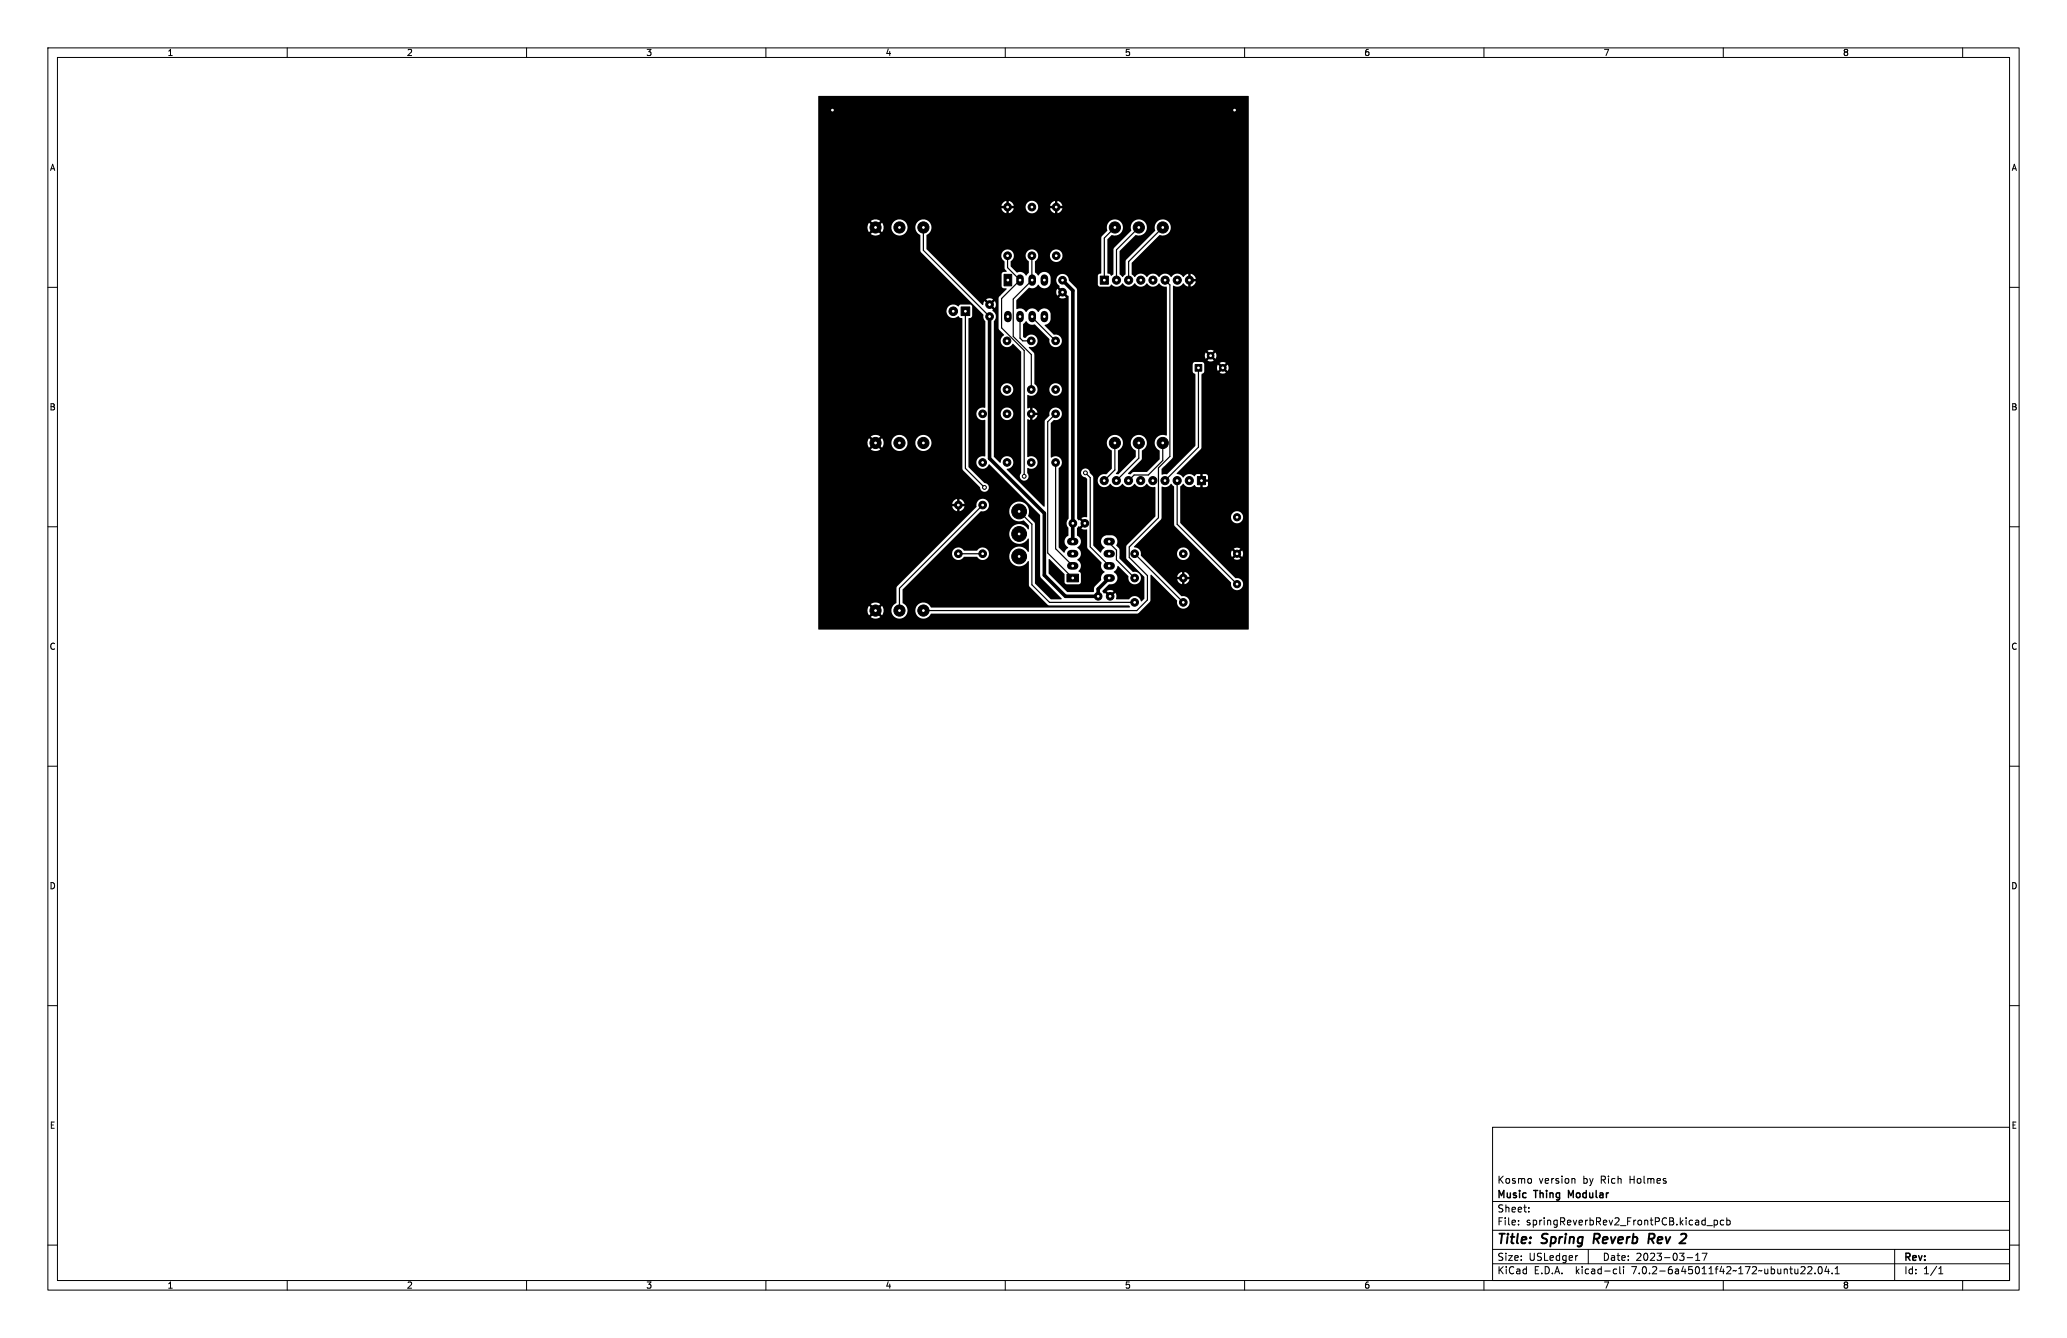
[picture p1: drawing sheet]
<svg xmlns="http://www.w3.org/2000/svg" width="432mm" height="279mm" viewBox="0 0 432 279" stroke-linecap="round" stroke-linejoin="round" font-family="sans-serif">
<defs><g id="words">
<g font-size="2.8">
<text x="312.8" y="260.2">Title:</text>
<text x="322.2" y="260.2">Spring</text>
<text x="333.6" y="260.2">Reverb</text>
<text x="345.6" y="260.2">Rev 2</text>
</g>
<g font-size="2.1">
<text x="312.8" y="250.5">Music</text>
<text x="312.8" y="247.3">Kosmo</text>
<text x="320.7" y="250.5">Thing</text>
<text x="321.4" y="247.3">version</text>
<text x="328.2" y="250.5">Modular</text>
<text x="330.7" y="247.3">by</text>
<text x="334.4" y="247.3">Rich</text>
<text x="340.5" y="247.3">Holmes</text>
<text x="312.8" y="256">File:</text>
<text x="312.8" y="253.3">Sheet:</text>
<text x="318.8" y="256">springReverbRev2_FrontPCB.kicad_pcb</text>
<text x="312.8" y="263.4">Size:</text>
<text x="319.4" y="263.4">USLedger</text>
<text x="334.8" y="263.4">Date:</text>
<text x="341.7" y="263.4">2023-03-17</text>
<text x="397.8" y="263.6">Rev:</text>
<text x="312.8" y="266.2">KiCad</text>
<text x="320.4" y="266.2">E.D.A.</text>
<text x="329.2" y="266.2">kicad-cli</text>
<text x="341" y="266.2">7.0.2-6a45011f42~172~ubuntu22.04.1</text>
<text x="397.8" y="266.2">Id:</text>
<text x="401.8" y="266.2">1/1</text>
</g>
<g font-size="1.8">
<text x="35" y="11.8">1</text>
<text x="85" y="11.8">2</text>
<text x="135" y="11.8">3</text>
<text x="185" y="11.8">4</text>
<text x="235" y="11.8">5</text>
<text x="285" y="11.8">6</text>
<text x="335" y="11.8">7</text>
<text x="385" y="11.8">8</text>
<text x="10.4" y="35.8">A</text>
<text x="420.2" y="35.8">A</text>
<text x="10.3" y="85.8">B</text>
<text x="420.1" y="85.8">B</text>
<text x="10.3" y="135.8">C</text>
<text x="420.1" y="135.8">C</text>
<text x="10.3" y="185.8">D</text>
<text x="420.1" y="185.8">D</text>
<text x="10.4" y="235.8">E</text>
<text x="420.2" y="235.8">E</text>
<text x="35" y="269.2">1</text>
<text x="85" y="269.2">2</text>
<text x="135" y="269.2">3</text>
<text x="185" y="269.2">4</text>
<text x="235" y="269.2">5</text>
<text x="285" y="269.2">6</text>
<text x="335" y="269.2">7</text>
<text x="385" y="269.2">8</text>
</g>
</g></defs>
<g fill="none" stroke="#000" stroke-width=".21">
<path d="M10 10h411.8v259.4h-411.8zM12 12h407.8v255.4h-407.8zM60 10v2M110 10v2M160 10v2M210 10v2M260 10v2M310 10v2M360 10v2M410 10v2M10 60h2M419.8 60h2"/>
<path d="M10 110h2M419.8 110h2M10 160h2M419.8 160h2M10 210h2M419.8 210h2M311.8 235.4h108v32h-108zM10 260h2M311.8 256.9h108M311.8 250.9h108M317.2 255.7v.1M317.2 254.9v.1"/>
<path d="M319.4 253v.1M319.4 252.2v.1M328.6 246.1l.4 .2v.8M356.6 255.9h1.1M358.1 254.8v1.5M358.1 254.9l.4-.1 .3 .3-.1 .6h-.6M360.1 254.9l-.4-.1-.3 .3 .1 .6h.6M360.7 254.9l.5-.1 .2 .3-.1 .6h-.6M360.7 254.3v1.5M419.8 260h2M60 267.4v2M110 267.4v2"/>
<path d="M160 267.4v2M210 267.4v2M260 267.4v2M310 267.4v2M311.8 263.9h108M311.8 260.9h108M329.4 262.2h.2M331.8 260.9v3M337.3 265l.4 .1M337.7 265.9l-.4 .1M338.4 264.5v1.3l.2 .2M339.2 264.5v.1"/>
<path d="M339.2 265v1M352.4 262.6h1.2M354.2 263.2h.9M354.2 262.1l.5-.4v1.5M355.6 261.7h1l-.7 1.5M360 267.4v2M376.8 264.5l.3 .3-.1 .3-.8 .9h.9M377.7 264.6l.5-.1 .3 .4-.9 1.1h.9M379.2 265.9v.1M380 264.6l.2-.1a.8 .8 0 0 1 .5 .7 .8 .8 0 0 1-.5 .8 1 1 0 0 1-.2-1.4zM381.6 264.4l-.4 1.1h1M381.9 265v1"/>
<path d="M382.7 265.9v.1M383.4 266h.8M383.4 264.9l.4-.4v1.5M395.8 260.9v6.5M405 266h.9M405 264.9l.4-.4v1.5M410 267.4v2"/>
</g>
<path d="M344.4 258.7h.8M345.3 257.6h-.7l-.3 2" fill="none" stroke="#000" stroke-width=".4"/>
<g fill="#000" stroke="#000" stroke-width=".21">
<path d="M209.7 57.3h1.6v2.4h-1.6zM229.8 57.7h1.7v1.7h-1.7zM200.8 64.1h1.8v1.8h-1.8zM249.7 76.1h1.4v1.4h-1.4zM250.1 99.5h1.7v1.7h-1.7zM222.9 119.9h2.4v1.6h-2.4z"/>
<circle cx="182.9" cy="47.5" r="1.17"/>
<circle cx="187.9" cy="47.5" r="1.17"/>
<circle cx="192.9" cy="47.5" r="1.17"/>
<circle cx="210.5" cy="43.2" r=".8"/>
<circle cx="210.5" cy="53.4" r=".8"/>
<circle cx="215.6" cy="43.2" r=".8"/>
<circle cx="215.6" cy="53.4" r=".8"/>
<circle cx="220.6" cy="53.4" r=".8"/>
<circle cx="220.6" cy="43.2" r=".8"/>
<circle cx="222" cy="58.5" r=".8"/>
<circle cx="232.9" cy="47.5" r="1.17"/>
<circle cx="233.2" cy="58.5" r=".85"/>
<circle cx="235.8" cy="58.5" r=".85"/>
<circle cx="237.9" cy="47.5" r="1.17"/>
<circle cx="238.3" cy="58.5" r=".85"/>
<circle cx="240.9" cy="58.5" r=".85"/>
<circle cx="242.9" cy="47.5" r="1.17"/>
<circle cx="243.4" cy="58.5" r=".85"/>
<circle cx="245.9" cy="58.5" r=".85"/>
<circle cx="248.5" cy="58.5" r=".85"/>
<circle cx="199.1" cy="65" r=".9"/>
<circle cx="206.7" cy="66.1" r=".8"/>
<circle cx="206.7" cy="63.6" r=".8"/>
<circle cx="210.4" cy="71.2" r=".8"/>
<circle cx="215.4" cy="71.2" r=".8"/>
<circle cx="220.5" cy="71.2" r=".8"/>
<circle cx="222" cy="61" r=".8"/>
<circle cx="252.9" cy="74.3" r=".7"/>
<circle cx="255.4" cy="76.8" r=".7"/>
<circle cx="182.9" cy="92.5" r="1.17"/>
<circle cx="187.9" cy="92.5" r="1.17"/>
<circle cx="192.9" cy="92.5" r="1.17"/>
<circle cx="205.3" cy="86.4" r=".8"/>
<circle cx="205.3" cy="96.6" r=".8"/>
<circle cx="210.4" cy="81.3" r=".8"/>
<circle cx="210.4" cy="96.6" r=".8"/>
<circle cx="210.4" cy="86.4" r=".8"/>
<circle cx="214" cy="99.5" r=".4"/>
<circle cx="215.4" cy="86.4" r=".8"/>
<circle cx="215.4" cy="96.6" r=".8"/>
<circle cx="215.4" cy="81.3" r=".8"/>
<circle cx="220.5" cy="96.6" r=".8"/>
<circle cx="220.5" cy="81.3" r=".8"/>
<circle cx="220.5" cy="86.4" r=".8"/>
<circle cx="226.7" cy="98.7" r=".4"/>
<circle cx="232.9" cy="92.5" r="1.17"/>
<circle cx="237.9" cy="92.5" r="1.17"/>
<circle cx="242.9" cy="92.5" r="1.17"/>
<circle cx="200.2" cy="105.5" r=".8"/>
<circle cx="200.2" cy="115.6" r=".8"/>
<circle cx="205.3" cy="105.5" r=".8"/>
<circle cx="205.3" cy="115.6" r=".8"/>
<circle cx="205.7" cy="101.8" r=".4"/>
<circle cx="212.9" cy="116.2" r="1.55"/>
<circle cx="212.9" cy="111.5" r="1.55"/>
<circle cx="212.9" cy="106.8" r="1.55"/>
<circle cx="224.1" cy="109.3" r=".8"/>
<circle cx="226.6" cy="109.3" r=".8"/>
<circle cx="230.7" cy="100.4" r=".85"/>
<circle cx="233.2" cy="100.4" r=".85"/>
<circle cx="235.7" cy="100.4" r=".85"/>
<circle cx="237" cy="115.6" r=".8"/>
<circle cx="238.3" cy="100.4" r=".85"/>
<circle cx="240.8" cy="100.4" r=".85"/>
<circle cx="243.4" cy="100.4" r=".85"/>
<circle cx="245.9" cy="100.4" r=".85"/>
<circle cx="247.2" cy="115.6" r=".8"/>
<circle cx="248.4" cy="100.4" r=".85"/>
<circle cx="258.4" cy="115.6" r=".75"/>
<circle cx="258.4" cy="108" r=".75"/>
<circle cx="182.9" cy="127.5" r="1.17"/>
<circle cx="187.9" cy="127.5" r="1.17"/>
<circle cx="192.9" cy="127.5" r="1.17"/>
<circle cx="229.4" cy="124.5" r=".8"/>
<circle cx="231.9" cy="124.5" r=".8"/>
<circle cx="237" cy="120.7" r=".8"/>
<circle cx="237" cy="125.8" r=".8"/>
<circle cx="247.2" cy="120.7" r=".8"/>
<circle cx="247.2" cy="125.8" r=".8"/>
<circle cx="258.4" cy="122" r=".75"/>
</g>
<g fill="none" stroke="#000" stroke-width="1.6">
<path d="M213.1 58.1v.8M215.6 58.1v.8M218.2 58.1v.8M210.5 65.7v.8M213.1 65.7v.8M215.6 65.7v.8M218.2 65.7v.8M223.7 118.2h.8M223.7 115.6h.8M223.7 113.1h.8M231.3 118.2h.8M231.3 115.6h.8"/>
<path d="M231.3 113.1h.8M231.3 120.7h.8"/>
</g>
<path d="M222 58.5l2.1 2.2v52.4M206.7 66.1v29.6l11.5 11.5v12.9l4.4 4.4h6.8v-1.5l2.3-2.3M224.1 109.3h.1" fill="none" stroke="#000" stroke-width=".75"/>
<g fill="none" stroke="#000" stroke-width=".25">
<path d="M192.9 47.5v4.8l13.8 13.8M210.5 53.4v2.5l2.6 2.6-3.9 3.8v6.2l4.8 4.7v26.3M215.6 53.4v5.1l-3.9 3.9v7.9l3.7 3.7v7.3M232.9 47.5l-2.2 2.2v8.8M237.9 47.5l-4.7 4.7v6.3M242.9 47.5l-7.1 7.1v3.9M243.4 58.5l1 1v35.8l-2.4 2.4v10.4l-6.1 6.1v2.2l3.8 3.8v5.1l-2.2 2.2h-44.6M201.7 65v32.8l4 4M213.1 66.1v4.5l.6 .6h1.7M215.6 66.1v.2l4.9 4.9M250.4 76.8v16.6l-7 7M220.5 86.4l-1.6 1.7v27.4l5.2 5.2"/>
<path d="M220.5 96.6v18l3.6 3.6M226.7 98.7l1 1v14.5l4 4M232.9 92.5v5.6l-2.2 2.3M237.9 92.5v3.2l-4.7 4.7M242.9 92.5v3.7l-3 3h-3l-1.1 1.2M200.2 115.6h5.1M205.3 105.5l-17.4 17.3v4.7M212.9 106.8l2.7 2.7v12.6l3.6 3.7h17.8M231.7 113.1v.3l1.5 1.5v2l3.8 3.8M233.2 116.1h.1M237 115.6l10.2 10.2M245.9 100.4v9.1l12.5 12.5"/>
</g>
<path d="M170.9 20.1l89.8-.1 .2 .2v111.2l-89.8 .1-.2-.2v-2.4h11a1.66 1.66 0 0 0 2 0l-1-1-1 1h-11v-1.4h10.3l.3 1 1-1h.8l1 1 .3-1h1.6v.3a1.68 1.68 0 0 0 1.8 1.4 1.68 1.68 0 0 0 1.6-1.7h1.6v.3a1.73 1.73 0 0 0 1.5 1.4 1.73 1.73 0 0 0 1.8-1.1h43.1l.3-.1 2.4-2.5 .1-5.5 5.5 5.4a1.34 1.34 0 0 0 1.1 1.7 1.34 1.34 0 0 0 1.5-1.5 1.34 1.34 0 0 0-1.7-1.1l-3.5-3.5h2.6l.3 .6 .7 .4v-1h.5v1l.8-.4 .3-.6h-5.2l-.5-.5h4.1v-1.1h.5v1.1h1.1a1.31 1.31 0 0 0-1.3-1.1 1.31 1.31 0 0 0-1.3 1.1h-3.1l-4.5-4.5v-.4h7.6v.3a1.31 1.31 0 0 0 2.1 .8 1.31 1.31 0 0 0-.2-2.2 1.31 1.31 0 0 0-1.9 1.1h-7.6v-.2a1.58 1.58 0 0 0-1.4-1.2l5.7-5.8 .1-6.8a1.71 1.71 0 0 0 2-.6l.6 .6 .1 8.2 11.8 11.9a1.28 1.28 0 0 0 1.2 1.5 1.28 1.28 0 0 0 1.3-1.4 1.28 1.28 0 0 0-1.7-1.1l-4-4h3.7a1.24 1.24 0 0 0 1.4 0l-.7-.7-.7 .7h-3.7l-1-1.1h4.2l.2 .7 .7-.7h.7l.7 .7a1.24 1.24 0 0 0 0-1.4l-.7 .7h-.7l-.7-.7-.2 .7h-4.2l-1.1-1h5.8l.7 .7 .7-.7-.7-.2-.7 .2h-5.8l-5.4-5.4v-1.2h10.7v.2a1.26 1.26 0 0 0 2 .8 1.26 1.26 0 0 0-.2-2.1 1.26 1.26 0 0 0-1.8 1.1h-10.7v-6.4l.7-.6a1.51 1.51 0 0 0 2.4 .3l.3 .4h.8v-1.1h.5v1.1h.9l.2-.4v-.7h-1.6v-1.6h.5v1.1h1.1v-.7l-.2-.3-2.1-.1-.4 .5a1.51 1.51 0 0 0-2.4 .2l-.5-.5-.8-.2-.1-.2 5-4.9 .2-.4v-15.4l.5-.3h3.3l.6 .2 .7-.2-.7-.6-.6 .6h-3.3l.1-1h2.6l.2 .7 .7-.7h.7l.7 .7a1.2 1.2 0 0 0 0-1.3l-.7 .6h-.7l-.7-.6-.2 .6h-2.6l-.1-1h3.3l.6 .7 .7-.7-.7-.2-.6 .2h-3.3l-.4-.2h-1.5l-.4 .3v1.7l.5 .5v15l-5.9 5.9-1.1 .1-.1-1.1 2.3-2.3 .1-.3v-20.1h7.2a1.19 1.19 0 0 0 1.4 0l-.7-.7-.7 .7h-7.2v-1h6.7l.2 .6 .6-.6h.8l.6 .6a1.19 1.19 0 0 0 0-1.3l-.6 .7h-.8l-.6-.7-.2 .7h-6.7v-1h7.2l.7 .6 .7-.6a1.19 1.19 0 0 0-1.4 0h-7.2v-13.5l.2-.1a1.48 1.48 0 0 0 2-.6l.5 .5 .5 .2v-1h.5v1l.5-.2 .5-.4 .1-.4h-1.6v-1.6h.5v1.1h1.1v-.2a1.38 1.38 0 0 0-1.2-.9 1.38 1.38 0 0 0-1.3 .6h-.2a1.43 1.43 0 0 0-2.4 .1 1.49 1.49 0 0 0-2.6 0 1.49 1.49 0 0 0-2.5 0 1.49 1.49 0 0 0-2.6 0l-.6-.7v-2.3l5.8-5.8a1.72 1.72 0 0 0 2.4-1.3 1.72 1.72 0 0 0-2-2 1.72 1.72 0 0 0-1.3 2.4l-6 6-.2 .4v2.6l-.7 .6-.5-.6v-4.8l3.3-3.3a1.69 1.69 0 0 0 2.3-1.5 1.69 1.69 0 0 0-2-1.8 1.69 1.69 0 0 0-1.2 2.4l-3.7 3.7v5.3l-.5 .4-.3-.4-.5-.2v-7l.9-.9a1.7 1.7 0 0 0 2.4-1.1 1.7 1.7 0 0 0-1.5-2.1 1.7 1.7 0 0 0-1.9 1.9l.1 .4-1.1 1.1-.1 .3v7.4l-.2 .1a.51 .51 0 0 0-.6 .5v1.9l.3 .3 2.1 .1 .4-.5a1.51 1.51 0 0 0 2.4-.3 1.48 1.48 0 0 0 2.5 0 1.48 1.48 0 0 0 2.6 0 1.48 1.48 0 0 0 2.5 0l.1 .1a1.71 1.71 0 0 0 1.5 .7v31.1a1.74 1.74 0 0 0-2.3 .8 1.74 1.74 0 0 0 .9 2.3v1.8l-2.6 2.6-2.9 .1-.7 .4h-.4v-.2l2.7-2.8 .2-1.9a1.7 1.7 0 0 0 .5-2.7 1.7 1.7 0 0 0-2.7 .2 1.7 1.7 0 0 0 .9 2.5l-.1 1.3-3.6 3.6-.5-.1 .4-.7v-4.1a1.72 1.72 0 0 0 .8-2.6 1.72 1.72 0 0 0-2.8 0 1.72 1.72 0 0 0 .8 2.6v3.8l-1.3 1.1a1.38 1.38 0 0 0-1.6 1 1.38 1.38 0 0 0 .8 1.7 1.38 1.38 0 0 0 1.7-.7 1.48 1.48 0 0 0 2.6 0 1.48 1.48 0 0 0 2.5 0 1.48 1.48 0 0 0 2.6 0l.1 .1a1.64 1.64 0 0 0 1.7 .6v6.1l-5.9 5.9-.2 .4v2.6l3.8 3.8v4.5l-.6 .6h-.2a1.37 1.37 0 0 0-1.1-1.1 1.37 1.37 0 0 0-1.4 .7l-2.6-.1v-.8l-.2-.5-1.1 1-1.1-1-.2 .1-.3-.5h.9l.7 .8 .7-.8-.7-.2-.7 .2h-.9l1.3-1.4a1.38 1.38 0 0 0 1.7-.7 1.38 1.38 0 0 0-.6-1.8v-.2a1.35 1.35 0 0 0 .7-1.1h.2l2.1 2.1a1.34 1.34 0 0 0 1.2 1.7 1.34 1.34 0 0 0 1.4-1.4 1.34 1.34 0 0 0-1.7-1.2l-2.7-2.8v-1.9l-.7-.8a1.36 1.36 0 0 0-1-2.1h-1.1a1.36 1.36 0 0 0-1.1 1.1 1.36 1.36 0 0 0 .8 1.5l-.9 1-1.5-1.5v-14.3l-.7-.8a.93 .93 0 0 0-1-1 .93 .93 0 0 0-.9 1 .93 .93 0 0 0 1 .9l.3 .4v7.8l-1.2 .3 1 1-1 1.2 1.2 .2 .1 3.9 2.9 3a1.57 1.57 0 0 0 .7 1.9l-.1 .1a1.5 1.5 0 0 0-.7 1.6l-1.3 1.4-.3 1.1h-5.5l-3.8-3.9v-2.9h.2l3 3.1 .1 1.7 .2 .4h2.7l.4-.1 .1-.4v-1.7l-.5-.5a1.44 1.44 0 0 0-.3-2.4 1.44 1.44 0 0 0 0-2.5 1.43 1.43 0 0 0 .8-1.4 1.43 1.43 0 0 0-.8-1.2v-1.5l.3-.4 .2 .1 .8-.7-.8-.7-.2 .1-.3-.4v-47.6l-.2-.5-1.5-1.6a1.32 1.32 0 0 0-1.8-1.3 1.32 1.32 0 0 0-.4 2.2l.3 .3-.2 .1 2 2v46.4a1.38 1.38 0 0 0 0 2v1.5a1.39 1.39 0 0 0-.8 1.3 1.39 1.39 0 0 0 .7 1.3l-.8 1-1.1-1.1v-16.5a1.38 1.38 0 0 0 .4-2 1.38 1.38 0 0 0-2-.2l-.1-7.3a.96 .96 0 0 1 1.2-.6 1.33 1.33 0 0 0 1.1-1.6 1.33 1.33 0 0 0-1.7-1 1.33 1.33 0 0 0-.9 1.7l-.8 .9-.2 .4v17.7h-.2l-7.7-7.8a1.36 1.36 0 0 0 1.4-1.4 1.36 1.36 0 0 0-1.4-1.4 1.36 1.36 0 0 0-1.3 1.4l-1.4-1.3v-8.9h1.5v.2a1.31 1.31 0 0 0 2.1 .9 1.31 1.31 0 0 0-.2-2.3 1.31 1.31 0 0 0-1.9 1.2h-1.5v-5.1h1.4l.1 .3a1.31 1.31 0 0 0 2 .8 1.31 1.31 0 0 0-.1-2.2 1.31 1.31 0 0 0-2 1.1h-1.4v-14.3a1.31 1.31 0 0 0-.2-2l.1-.3-1.1-1.1h.7l.7 .7 .2-.7-.2-.7-.7 .7h-.7l-.8-.7-.3 .8-1.3-1.2h2l.7 .7 .8-.7-.5-.2h1.6v6.3l1.2 1.3a1.37 1.37 0 0 0-.3 2.2 1.37 1.37 0 0 0 2.1-.3l1.7 1.7v25.3a.93 .93 0 0 0 0 1.3 .93 .93 0 0 0 1.3 0 .93 .93 0 0 0 0-1.3v-1l.2-.1a1.31 1.31 0 0 0 2-1.1 1.31 1.31 0 0 0-2-1.2l-.2-.1v-7.6l.1-.2 .5 .2v-1h.5v1l.7-.4 .3-.6h-1.5v-1.6h.5v1.1h1v-.2a1.31 1.31 0 0 0-1.9-.7l-.2-.1 .1-2.7a1.39 1.39 0 0 0 2.1-1.2h2.4v.3a1.31 1.31 0 0 0 2.1 .8 1.31 1.31 0 0 0-.2-2.2 1.31 1.31 0 0 0-1.9 1.1h-2.4l-.2-.6-.5-.5v-6.3l-1.2-1.3v-.1a1.35 1.35 0 0 0 1.8-.8 1.35 1.35 0 0 0-.7-1.7 1.35 1.35 0 0 0-1.8 .5h-.3l-.2-.2v-2.6l.7-.6a1.52 1.52 0 0 0 1.8 .7l3 3a1.34 1.34 0 0 0 1.3 1.7 1.34 1.34 0 0 0 1.4-1.6 1.34 1.34 0 0 0-1.8-1l-1.8-1.9v-.2a1.34 1.34 0 0 0 1.2-1.2v-1.1a1.36 1.36 0 0 0-1.2-1.1 1.36 1.36 0 0 0-1.4 .8 1.43 1.43 0 0 0-2.5 0l-.2-.1a1.4 1.4 0 0 0-1.8-.6l-.1-1.8 .6-.6h8.3l.8 .2 .7-.2-.7-.7-.8 .7h-8.3l1.1-1.1h6.7l.2 .7 .7-.7-.7-.7-.2 .7h-6.7l1.1-.9a1.45 1.45 0 0 0 1.8-.7 1.36 1.36 0 0 0 1.5 .8 1.36 1.36 0 0 0 1.1-1.3v-1a1.36 1.36 0 0 0-1.2-1.1 1.36 1.36 0 0 0-1.4 .7l-.7-.7v-2.2l.5-.5 .2-.7h2.4l.1 .2a1.31 1.31 0 0 0 2 .9 1.31 1.31 0 0 0-.2-2.3 1.31 1.31 0 0 0-1.9 1.2h-2.4v-.2a1.34 1.34 0 0 0-2.2-.8 1.34 1.34 0 0 0 .2 2.2v2.3l-.5 .6h-.2a1.48 1.48 0 0 0-1.8-.6l-1.3-1.3v-1a1.34 1.34 0 0 0 .4-2 1.34 1.34 0 0 0-2.1 0 1.34 1.34 0 0 0 .5 2v1.4l.4 .7-.8 .1-.3 .4v2.5l.3 .4 .7 .1 .1 .2-1.6 1.6-.1 .3h-1.9l-.7 .2h-2l-10.4-10.5v-2.9a1.69 1.69 0 0 0 .5-2.7 1.69 1.69 0 0 0-2.7 .2 1.69 1.69 0 0 0 .9 2.5v3.2l.1 .4 13 13 .1 .8 .3 .6v18.1a1.35 1.35 0 0 0-1.8 1.2 1.35 1.35 0 0 0 1.8 1.3v7.6a1.38 1.38 0 0 0-1.6 .6 1.38 1.38 0 0 0 .2 1.7 1.39 1.39 0 0 0 2.2-.6l10.7 10.6v12.7l.3 .5 4.1 4.1v.2h-2.2l-3.3-3.3v-12.4l-1.4-1.6a2.08 2.08 0 0 0-1.6-3 2.08 2.08 0 0 0-2.3 2.3 2.08 2.08 0 0 0 3 1.6l1 1v.7l-.1 .2a2.1 2.1 0 0 0-3.2-.7 2.1 2.1 0 0 0 0 3.2 2.1 2.1 0 0 0 3.2-.7l.1 .2v2.6a2.61 2.61 0 0 0-2.7-.9 2.08 2.08 0 0 0-.8 3.3 2.08 2.08 0 0 0 3.4-.5l.1 .2 .1 5.1 4 4h16.8l.3 .4-41.6 .1a1.73 1.73 0 0 0-1.9-1 1.73 1.73 0 0 0-1.4 1.6h-1.6v-.3a2.05 2.05 0 0 0-1.1-1.3l.1-2.8 7.4-7.5h2.9a1.35 1.35 0 0 0 1 1.3 1.35 1.35 0 0 0 1.5-.6h2.7a1.33 1.33 0 0 0 2 .3 1.33 1.33 0 0 0 0-2.1 1.33 1.33 0 0 0-2 .5h-2.7a1.32 1.32 0 0 0-1.5-.6 1.32 1.32 0 0 0-1 1.2h-2.9l8.9-8.8a1.34 1.34 0 0 0 1.7-1.2 1.34 1.34 0 0 0-1.5-1.4 1.34 1.34 0 0 0-1.1 1.7l-16.6 16.6-.1 .3v3.1l-.4 .3a1.68 1.68 0 0 0-.7 1.3h-1.6l-.3-1-1 1h-.8l-1-1-.3 1h-10.3v-1.4h11l1 1 1-1a1.66 1.66 0 0 0-2 0h-11v-20.4h28l.3 .6 .7 .5v-1.1h.6v1.1l.7-.5 .3-.6h-30.6v-.5h29v-1h.6v1h1l-.1-.2a1.31 1.31 0 0 0-1.3-.8 1.31 1.31 0 0 0-1.2 1h-28v-11.3l11.2 .1a1.67 1.67 0 0 0 1.8-.1l-1-1-1 1h-11v-1.4h10.3l.3 1 1-1h.8l1 1 .3-1h1.6v.3a1.68 1.68 0 0 0 1.8 1.4 1.68 1.68 0 0 0 1.6-1.7h1.6v.3a1.68 1.68 0 0 0 2.7 1.1 1.68 1.68 0 0 0-.2-2.9 1.68 1.68 0 0 0-2.5 1.5h-1.6v-.3a1.68 1.68 0 0 0-1.8-1.4 1.68 1.68 0 0 0-1.6 1.7h-1.6l-.3-1-1 1h-.8l-1-1-.3 1h-10.3v-1.4h11l1 1 1-1-.2-.1a1.67 1.67 0 0 0-1.8 .1h-11v-26.1h26.8v.2a1.41 1.41 0 0 0 2.4 .8l.9 .5v31.4l.2 .3 3.5 3.6a.92 .92 0 0 0 1 .9 .92 .92 0 0 0 .9-1 .92 .92 0 0 0-1-.9l-3.3-3.3 .1-31.1a.58 .58 0 0 0 .7-.5v-1.9l-.3-.4h-2.1l-.4 .4a1.63 1.63 0 0 0-2.5 .5l-.1 .5h-26.8v-16.1l11.2 .1a1.67 1.67 0 0 0 1.8-.1l-1-1-1 1h-11v-1.4h10.3l.3 1 1-1h.8l1 1 .3-1h1.6v.3a1.68 1.68 0 0 0 2.7 1.1 1.68 1.68 0 0 0-.2-2.9 1.68 1.68 0 0 0-2.5 1.5h-1.6l-.3-1-1 1h-.8l-1-1-.3 1h-10.3v-1.4h11l1 1 1-1-.2-.1a1.67 1.67 0 0 0-1.8 .1h-11v-2.6h38.3l.3 .6 .7 .4v-1h.5v1l.8-.4 .3-.6h-40.9v-.3h43.4a1.31 1.31 0 0 0 1.1 1.3 1.31 1.31 0 0 0 1.5-1h2.5l.2 .6 .8 .4v-1h.5v1l.8-.4 .2-.6h-5v-.5h3.5v-1h.5v1h1a1.31 1.31 0 0 0-1.3-1.1 1.31 1.31 0 0 0-1.2 1.1h-2.5l-.1-.2a1.31 1.31 0 0 0-1.5-.9 1.31 1.31 0 0 0-1 1.3h-43.4v-.2h39.3v-1h.5v1h1.1a1.31 1.31 0 0 0-1.3-1.1 1.31 1.31 0 0 0-1.3 1.1h-38.3z" fill="#000"/>
<g fill="#fff" stroke="#fff" stroke-width=".21">
<circle cx="205.7" cy="101.8" r=".17"/>
<circle cx="214" cy="99.5" r=".18"/>
<circle cx="226.7" cy="98.7" r=".17"/>
<circle cx="201.7" cy="65" r=".17"/>
<circle cx="199.1" cy="65" r=".17"/>
<circle cx="257.9" cy="23" r=".17"/>
<circle cx="182.9" cy="92.5" r=".17"/>
<circle cx="187.9" cy="92.5" r=".17"/>
<circle cx="192.9" cy="92.5" r=".17"/>
<circle cx="258.4" cy="122" r=".18"/>
<circle cx="212.9" cy="116.2" r=".17"/>
<circle cx="212.9" cy="111.5" r=".18"/>
<circle cx="212.9" cy="106.8" r=".18"/>
<circle cx="258.4" cy="108" r=".18"/>
<circle cx="182.9" cy="127.5" r=".17"/>
<circle cx="187.9" cy="127.5" r=".17"/>
<circle cx="192.9" cy="127.5" r=".17"/>
<circle cx="258.4" cy="115.6" r=".18"/>
<circle cx="250.4" cy="76.8" r=".17"/>
<circle cx="252.9" cy="74.3" r=".17"/>
<circle cx="255.4" cy="76.8" r=".18"/>
<circle cx="173.9" cy="23" r=".18"/>
<circle cx="182.9" cy="47.5" r=".17"/>
<circle cx="187.9" cy="47.5" r=".17"/>
<circle cx="192.9" cy="47.5" r=".17"/>
<circle cx="232.9" cy="47.5" r=".17"/>
<circle cx="237.9" cy="47.5" r=".17"/>
<circle cx="242.9" cy="47.5" r=".17"/>
<circle cx="232.9" cy="92.5" r=".17"/>
<circle cx="237.9" cy="92.5" r=".17"/>
<circle cx="242.9" cy="92.5" r=".17"/>
<circle cx="230.7" cy="58.5" r=".17"/>
<circle cx="233.2" cy="58.5" r=".17"/>
<circle cx="235.8" cy="58.5" r=".17"/>
<circle cx="238.3" cy="58.5" r=".17"/>
<circle cx="240.9" cy="58.5" r=".17"/>
<circle cx="243.4" cy="58.5" r=".17"/>
<circle cx="245.9" cy="58.5" r=".17"/>
<circle cx="248.5" cy="58.5" r=".17"/>
<circle cx="210.5" cy="53.4" r=".17"/>
<circle cx="210.5" cy="43.2" r=".17"/>
<circle cx="229.4" cy="124.5" r=".17"/>
<circle cx="231.9" cy="124.5" r=".17"/>
<circle cx="205.3" cy="86.4" r=".17"/>
<circle cx="205.3" cy="96.6" r=".17"/>
<circle cx="224.1" cy="120.7" r=".17"/>
<circle cx="224.1" cy="118.2" r=".17"/>
<circle cx="224.1" cy="115.6" r=".17"/>
<circle cx="224.1" cy="113.1" r=".17"/>
<circle cx="231.7" cy="113.1" r=".17"/>
<circle cx="231.7" cy="115.6" r=".17"/>
<circle cx="231.7" cy="118.2" r=".17"/>
<circle cx="231.7" cy="120.7" r=".17"/>
<circle cx="251" cy="100.4" r=".17"/>
<circle cx="248.5" cy="100.4" r=".17"/>
<circle cx="245.9" cy="100.4" r=".17"/>
<circle cx="243.4" cy="100.4" r=".17"/>
<circle cx="240.8" cy="100.4" r=".17"/>
<circle cx="238.3" cy="100.4" r=".17"/>
<circle cx="235.8" cy="100.4" r=".17"/>
<circle cx="233.2" cy="100.4" r=".17"/>
<circle cx="230.7" cy="100.4" r=".17"/>
<circle cx="237" cy="120.7" r=".17"/>
<circle cx="247.2" cy="120.7" r=".17"/>
<circle cx="205.3" cy="105.5" r=".17"/>
<circle cx="205.3" cy="115.6" r=".17"/>
<circle cx="215.4" cy="71.2" r=".17"/>
<circle cx="215.4" cy="81.3" r=".17"/>
<circle cx="226.6" cy="109.3" r=".17"/>
<circle cx="224.1" cy="109.3" r=".17"/>
<circle cx="220.5" cy="81.3" r=".17"/>
<circle cx="220.5" cy="71.2" r=".17"/>
<circle cx="222" cy="61" r=".17"/>
<circle cx="222" cy="58.5" r=".17"/>
<circle cx="200.2" cy="115.6" r=".17"/>
<circle cx="200.2" cy="105.5" r=".17"/>
<circle cx="237" cy="115.6" r=".17"/>
<circle cx="247.2" cy="115.6" r=".17"/>
<circle cx="215.4" cy="96.6" r=".17"/>
<circle cx="215.4" cy="86.4" r=".17"/>
<circle cx="206.7" cy="66.1" r=".17"/>
<circle cx="206.7" cy="63.6" r=".17"/>
<circle cx="210.5" cy="58.5" r=".17"/>
<circle cx="213.1" cy="58.5" r=".17"/>
<circle cx="215.6" cy="58.5" r=".17"/>
<circle cx="218.2" cy="58.5" r=".17"/>
<circle cx="218.2" cy="66.1" r=".17"/>
<circle cx="215.6" cy="66.1" r=".17"/>
<circle cx="213.1" cy="66.1" r=".17"/>
<circle cx="210.5" cy="66.1" r=".17"/>
<circle cx="210.4" cy="96.6" r=".18"/>
<circle cx="210.4" cy="86.4" r=".18"/>
<circle cx="237" cy="125.8" r=".17"/>
<circle cx="247.2" cy="125.8" r=".17"/>
<circle cx="210.4" cy="81.3" r=".17"/>
<circle cx="210.4" cy="71.2" r=".17"/>
<circle cx="220.5" cy="96.6" r=".17"/>
<circle cx="220.5" cy="86.4" r=".17"/>
<circle cx="220.6" cy="53.4" r=".17"/>
<circle cx="220.6" cy="43.2" r=".17"/>
<circle cx="215.6" cy="43.2" r=".17"/>
<circle cx="215.6" cy="53.4" r=".17"/>
</g>
<use href="#words"/>
</svg>
